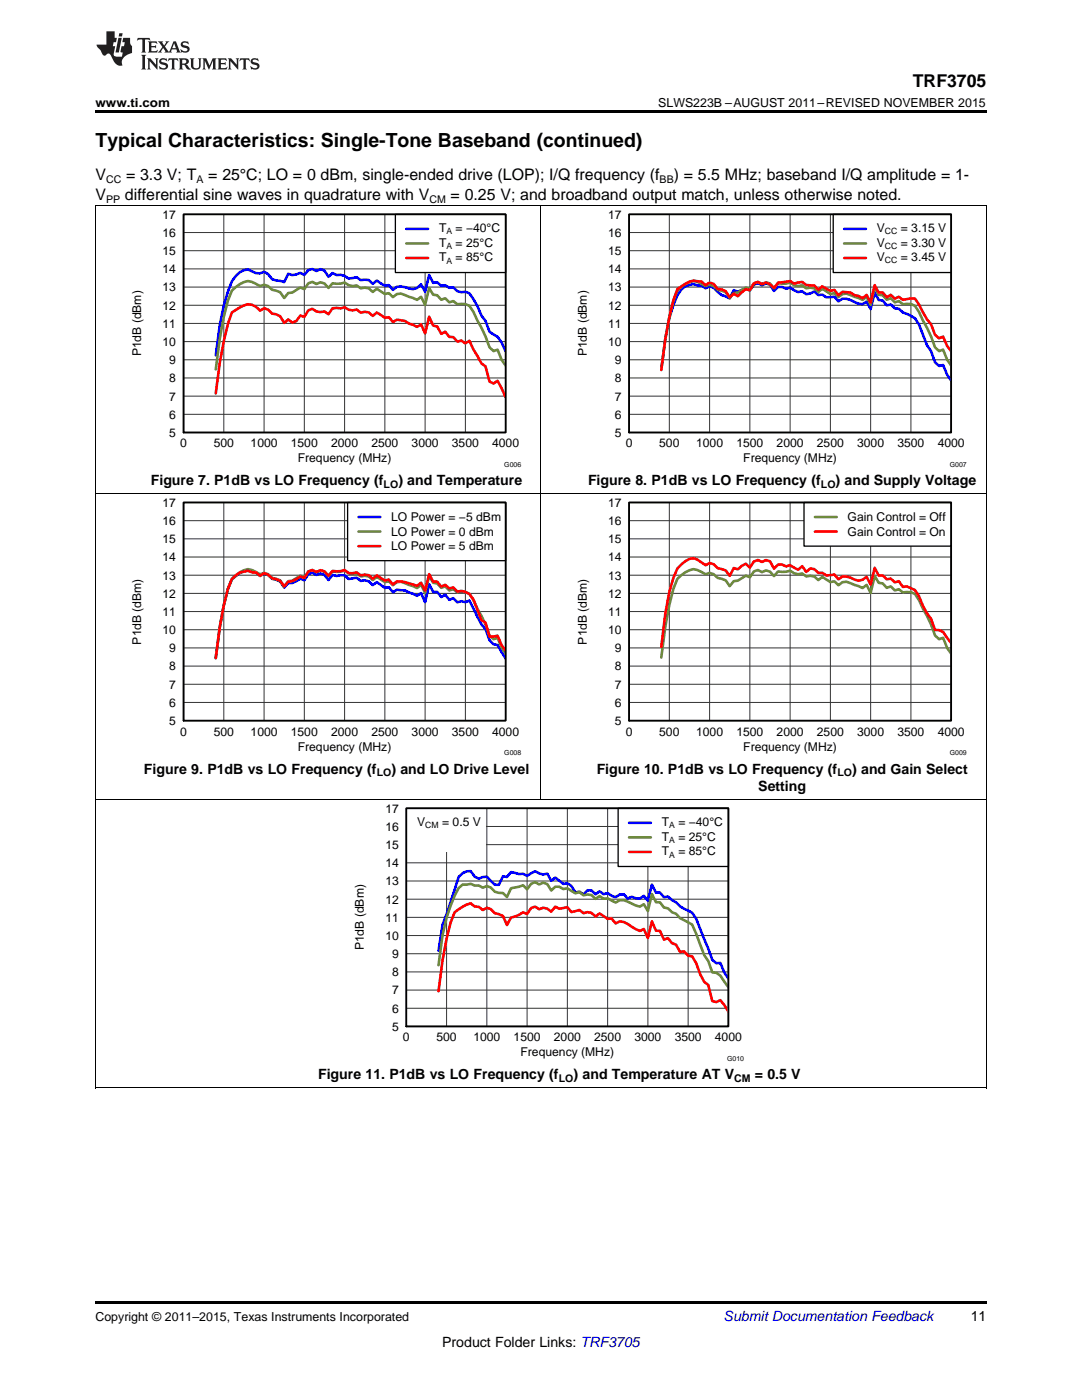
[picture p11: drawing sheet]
<svg xmlns="http://www.w3.org/2000/svg" width="216mm" height="279mm" viewBox="0 0 216 279" stroke-linecap="round" stroke-linejoin="round" font-family="sans-serif">
<defs><g id="words">
<text font-size="3.9" x="19" y="29.3">Typical Characteristics: Single-Tone Baseband (continued)</text>
<text font-size="3.5" x="182.1" y="17.3">TRF3705</text>
<g font-size="3.2">
<text x="19" y="36">V</text>
<text x="25.2" y="36">= 3.3 V; T</text>
<text x="41.6" y="36">= 25°C; LO = 0 dBm, single-ended drive (LOP); I/Q frequency (f</text>
<text x="134.4" y="36">) = 5.5 MHz; baseband I/Q amplitude = 1-</text>
<text x="19" y="39.9">V</text>
<text x="24.9" y="39.9">differential sine waves in quadrature with V</text>
<text x="89.9" y="39.9">= 0.25 V; and broadband output match, unless otherwise noted.</text>
</g>
<g font-size="2.8">
<text x="30.1" y="96.9">Figure 7. P1dB vs LO Frequency (f</text>
<text x="79.5" y="96.9">) and Temperature</text>
<text x="117.3" y="96.9">Figure 8. P1dB vs LO Frequency (f</text>
<text x="166.7" y="96.9">) and Supply Voltage</text>
<text x="28.7" y="154.4">Figure 9. P1dB vs LO Frequency (f</text>
<text x="78.1" y="154.4">) and LO Drive Level</text>
<text x="119.1" y="154.4">Figure 10. P1dB vs LO Frequency (f</text>
<text x="170" y="154.4">) and Gain Select</text>
<text x="151.3" y="157.9">Setting</text>
<text x="63.5" y="215.4">Figure 11. P1dB vs LO Frequency (f</text>
<text x="114.4" y="215.4">) and Temperature AT V</text>
<text x="150.6" y="215.4">= 0.5 V</text>
<text x="193.7" y="263.6">11</text>
<text x="88.2" y="268.9">Product Folder Links: TRF3705</text>
</g>
<text font-size="2.8" fill="#0000c8" x="144.4" y="263.6">Submit Documentation Feedback</text>
<g font-size="2.5">
<text x="19" y="21.4">www.ti.com</text>
<text x="131.3" y="21.4">SLWS223B –AUGUST 2011–REVISED NOVEMBER 2015</text>
<text x="19" y="263.6">Copyright © 2011–2015, Texas Instruments Incorporated</text>
</g>
<g font-size="2.4">
<text x="32.4" y="47.3">16</text>
<text x="32.4" y="43.6">17</text>
<text x="87.6" y="46.4">T</text>
<text x="90.9" y="46.4">= −40°C</text>
<text x="121.3" y="47.3">16</text>
<text x="121.3" y="43.6">17</text>
<text x="175" y="46.3">V</text>
<text x="179.7" y="46.3">= 3.15 V</text>
<text x="32.4" y="50.9">15</text>
<text x="87.6" y="49.3">T</text>
<text x="87.6" y="52.2">T</text>
<text x="90.9" y="49.3">= 25°C</text>
<text x="90.9" y="52.2">= 85°C</text>
<text x="121.3" y="50.9">15</text>
<text x="175" y="49.2">V</text>
<text x="175" y="52.1">V</text>
<text x="179.7" y="49.2">= 3.30 V</text>
<text x="179.7" y="52.1">= 3.45 V</text>
<text x="32.4" y="58.2">13</text>
<text x="32.4" y="54.5">14</text>
<text x="121.3" y="58.2">13</text>
<text x="121.3" y="54.5">14</text>
<text x="32.4" y="65.4">11</text>
<text x="32.4" y="61.8">12</text>
<text x="121.3" y="65.4">11</text>
<text x="121.3" y="61.8">12</text>
<text x="28.2" y="71.1" transform="rotate(-90 28.2 71.1)">P1dB (dBm)</text>
<text x="32.4" y="69">10</text>
<text x="117.1" y="71.1" transform="rotate(-90 117.1 71.1)">P1dB (dBm)</text>
<text x="121.3" y="69">10</text>
<text x="33.8" y="76.3">8</text>
<text x="33.8" y="72.7">9</text>
<text x="122.7" y="76.3">8</text>
<text x="122.7" y="72.7">9</text>
<text x="33.8" y="83.6">6</text>
<text x="33.8" y="79.9">7</text>
<text x="122.7" y="83.6">6</text>
<text x="122.7" y="79.9">7</text>
<text x="33.8" y="87.2">5</text>
<text x="36" y="89.3">0</text>
<text x="42.6" y="89.3">500</text>
<text x="50" y="89.3">1000</text>
<text x="58" y="89.3">1500</text>
<text x="66.1" y="89.3">2000</text>
<text x="74.1" y="89.3">2500</text>
<text x="82.1" y="89.3">3000</text>
<text x="90.2" y="89.3">3500</text>
<text x="98.2" y="89.3">4000</text>
<text x="122.7" y="87.2">5</text>
<text x="124.9" y="89.3">0</text>
<text x="131.5" y="89.3">500</text>
<text x="138.9" y="89.3">1000</text>
<text x="146.9" y="89.3">1500</text>
<text x="155" y="89.3">2000</text>
<text x="163" y="89.3">2500</text>
<text x="171" y="89.3">3000</text>
<text x="179.1" y="89.3">3500</text>
<text x="187.1" y="89.3">4000</text>
<text x="59.4" y="92.3">Frequency (MHz)</text>
<text x="148.3" y="92.3">Frequency (MHz)</text>
<text x="32.4" y="101.2">17</text>
<text x="121.3" y="101.2">17</text>
<text x="32.4" y="104.8">16</text>
<text x="78.1" y="104.1">LO Power = −5 dBm</text>
<text x="78.1" y="107">LO Power = 0 dBm</text>
<text x="121.3" y="104.8">16</text>
<text x="169.1" y="104.1">Gain Control = Off</text>
<text x="169.1" y="107">Gain Control = On</text>
<text x="32.4" y="112">14</text>
<text x="32.4" y="108.4">15</text>
<text x="78.1" y="109.9">LO Power = 5 dBm</text>
<text x="121.3" y="112">14</text>
<text x="121.3" y="108.4">15</text>
<text x="32.4" y="119.3">12</text>
<text x="32.4" y="115.7">13</text>
<text x="121.3" y="119.3">12</text>
<text x="121.3" y="115.7">13</text>
<text x="32.4" y="122.9">11</text>
<text x="121.3" y="122.9">11</text>
<text x="28.2" y="128.6" transform="rotate(-90 28.2 128.6)">P1dB (dBm)</text>
<text x="32.4" y="126.5">10</text>
<text x="33.8" y="130.2">9</text>
<text x="117.1" y="128.6" transform="rotate(-90 117.1 128.6)">P1dB (dBm)</text>
<text x="121.3" y="126.5">10</text>
<text x="122.7" y="130.2">9</text>
<text x="33.8" y="137.4">7</text>
<text x="33.8" y="133.8">8</text>
<text x="122.7" y="137.4">7</text>
<text x="122.7" y="133.8">8</text>
<text x="33.8" y="141.1">6</text>
<text x="122.7" y="141.1">6</text>
<text x="33.8" y="144.7">5</text>
<text x="36" y="146.8">0</text>
<text x="42.6" y="146.8">500</text>
<text x="50" y="146.8">1000</text>
<text x="58" y="146.8">1500</text>
<text x="59.4" y="149.8">Frequency (MHz)</text>
<text x="66.1" y="146.8">2000</text>
<text x="74.1" y="146.8">2500</text>
<text x="82.1" y="146.8">3000</text>
<text x="90.2" y="146.8">3500</text>
<text x="98.2" y="146.8">4000</text>
<text x="122.7" y="144.7">5</text>
<text x="124.9" y="146.8">0</text>
<text x="131.5" y="146.8">500</text>
<text x="138.9" y="146.8">1000</text>
<text x="146.9" y="146.8">1500</text>
<text x="148.3" y="149.8">Frequency (MHz)</text>
<text x="155" y="146.8">2000</text>
<text x="163" y="146.8">2500</text>
<text x="171" y="146.8">3000</text>
<text x="179.1" y="146.8">3500</text>
<text x="187.1" y="146.8">4000</text>
<text x="76.9" y="165.8">16</text>
<text x="76.9" y="162.2">17</text>
<text x="83.3" y="164.8">V</text>
<text x="88.2" y="164.8">= 0.5 V</text>
<text x="132.1" y="164.9">T</text>
<text x="132.1" y="167.8">T</text>
<text x="135.4" y="167.8">= 25°C</text>
<text x="135.4" y="164.9">= −40°C</text>
<text x="76.9" y="173.1">14</text>
<text x="76.9" y="169.4">15</text>
<text x="132.1" y="170.7">T</text>
<text x="135.4" y="170.7">= 85°C</text>
<text x="76.9" y="176.7">13</text>
<text x="76.9" y="184">11</text>
<text x="76.9" y="180.3">12</text>
<text x="72.6" y="189.7" transform="rotate(-90 72.6 189.7)">P1dB (dBm)</text>
<text x="76.9" y="187.6">10</text>
<text x="78.2" y="191.2">9</text>
<text x="78.2" y="194.8">8</text>
<text x="78.2" y="202.1">6</text>
<text x="78.2" y="198.5">7</text>
<text x="78.2" y="205.7">5</text>
<text x="80.4" y="207.8">0</text>
<text x="87.1" y="207.8">500</text>
<text x="94.5" y="207.8">1000</text>
<text x="102.5" y="207.8">1500</text>
<text x="110.5" y="207.8">2000</text>
<text x="118.6" y="207.8">2500</text>
<text x="126.6" y="207.8">3000</text>
<text x="134.6" y="207.8">3500</text>
<text x="142.7" y="207.8">4000</text>
<text x="103.9" y="210.8">Frequency (MHz)</text>
</g>
<g font-size="2.1">
<text x="21.2" y="36.6">CC</text>
<text x="21.2" y="40.5">PP</text>
<text x="39.2" y="36.6">A</text>
<text x="85.7" y="40.5">CM</text>
<text x="131.6" y="36.6">BB</text>
<text x="76.6" y="97.4">LO</text>
<text x="163.8" y="97.4">LO</text>
<text x="75.2" y="154.9">LO</text>
<text x="167.1" y="154.9">LO</text>
<text x="111.5" y="216">LO</text>
<text x="146.5" y="216">CM</text>
</g>
<g font-size="1.7">
<text x="89.1" y="46.8">A</text>
<text x="176.6" y="46.8">CC</text>
<text x="89.1" y="49.7">A</text>
<text x="89.1" y="52.6">A</text>
<text x="176.6" y="49.7">CC</text>
<text x="176.6" y="52.6">CC</text>
<text x="84.9" y="165.3">CM</text>
<text x="133.5" y="165.3">A</text>
<text x="133.5" y="168.2">A</text>
<text x="133.5" y="171.1">A</text>
</g>
<g font-size="1.4">
<text x="100.6" y="93.2">G006</text>
<text x="189.5" y="93.2">G007</text>
<text x="100.6" y="150.7">G008</text>
<text x="189.5" y="150.7">G009</text>
<text x="145.1" y="211.8">G010</text>
</g>
</g></defs>
<path d="M19 259.7h177.8v.5h-177.8z" fill="#000"/>
<path d="M19.1 159.7v57.5M196.8 159.7v57.5M19 217.1h177.8" fill="none" stroke="#000" stroke-width=".2"/>
<path d="M81.1 161.3h64.2v43.5h-64.2z" fill="none" stroke="#000" stroke-width=".26"/>
<g fill="none" stroke="#333" stroke-width=".2">
<path d="M81.1 161.3h64.2v43.5h-64.2zM81.1 179.5h64.2M81.1 175.8h64.2M81.1 172.2h64.2M81.1 168.6h64.2M81.1 164.9h64.2M89.1 161.3v43.5M97.1 161.3v43.5M105.2 161.3v43.5M113.2 161.3v43.5M121.2 161.3v43.5M129.3 161.3v43.5"/>
<path d="M137.3 161.3v43.5M81.1 197.6h64.2M81.1 194h64.2M81.1 190.3h64.2M81.1 186.7h64.2M81.1 183.1h64.2M81.1 201.2h64.2"/>
</g>
<path d="M87.5 189.7l.8-5.1 3.2-9.6 .8-.8 .8-.3h.8l.8 1.1 .8 .4 .8-.4h.8l1.7 1.6h.8l.8-1.7 .8 .1 .8-1 1.6 .4h.8l.8 .4 1.6-.9 1.6 .6 .8-.2 .8 1.5 .8-.7 1.6 1.3 .8-.1 .8 .5 .8 1.3 .8-.2 .8 .6 .8-.8h.8l.8 .8 .8-.6 .8 .6 .8-.3 .8 .6 .8 .3 .9-.6h.8l.8 .8 .8-.3 .8 .3h.8l.8-.5 .8 1 .8-3.3 .8 1.6h.8l.8 1 .8-.2 .8 .7 .8 .5a9.1 9.1 0 0 0 3.2 2.1l.8 1.2 3.2 8.2 .8 .6h.8l.8 1.9 .8 1.2" fill="none" stroke="#00f" stroke-width=".52"/>
<path d="M87.5 192.6a36.4 36.4 0 0 1 4-15.4l.8-.7 1.6-.1 .8 .3h.8l.8 .5 .8-.4 .8 .3 .9 .9 1.6 .2 .8 .8 .8-1.7 1.6-.3 .8-.3 .8 .8 .8-1.1 .8-.4 .8 .5 .8-.3 .8 .2 .8 1.3 .8-.7h.8l.8 .4 .8-.1 1.6 1 .8-.2 .8 .6 .8-.2 .8 .1 .8 .8 .8-.6 .8 .6 .8-.1 1.6 .8 .9-.4a6.2 6.2 0 0 1 3.2 1l.8 .2 .8-.4 .8 1.3 .8-3.4 .8 1.7h.8l.8 1 .8 .2 .8 .8 .8 .3 .8 .8 2.4 1.3 2.4 6.1 .8 1.2 .8 2.3h.8l.8 .6 1.6 2.3" fill="none" stroke="#6e8b3d" stroke-width=".52"/>
<path d="M87.5 197.8l.8-6.2 .8-4.2 .8-3.3 .8-2a9 9 0 0 1 3.2-1.8l.8 .6 .8 .1 .8 .6 .8-.4 .8 .2 .9 .9 1.6 .5 .8 1.8 .8-1.5 1.6-.5 .8-.5 .8 .3 .8-1.2 .8-.3 .8 .6 .8-.3 .8 .1 .8 .6 .8-1 .8 .5 1.6-.4 .8 1 1.6-.4 .8 .6 .8-.2 .8 .2 .8 .7 .8-.6 1.6 1.1 .8-.1 .8 1 .9-.4 .8 .1 3.2 1.8 .8-.4 .8 1.8 .8-3.3 .8 1.8 .8 .1 .8 1.7 .8-.3 .8 1 .8 .3 .8 1.5 .8-.1 .8 .8 .8 .2 .8 1.3 .8 2.3 .8 1.5 .8 .6 .8 3.2 .8 .2 .8-.4 1.6 2.3" fill="none" stroke="#f00" stroke-width=".52"/>
<path d="M123.3 161.3h22v11.6h-22z" fill="#fff"/>
<path d="M123.3 161.3h22v11.6h-22z" fill="none" stroke="#000" stroke-width=".26"/>
<path d="M125.5 164.2h4.4" fill="none" stroke="#00f" stroke-width=".52"/>
<path d="M125.5 167.1h4.4" fill="none" stroke="#6e8b3d" stroke-width=".52"/>
<path d="M125.5 170h4.4" fill="none" stroke="#f00" stroke-width=".52"/>
<path d="M81.1 161.3h15.8v8.7h-15.8z" fill="#fff"/>
<path d="M81.1 161.3h64.2v43.5h-64.2z" fill="none" stroke="#000" stroke-width=".35"/>
<path d="M19.1 98.6v61.1M107.9 98.6v61.1M196.8 98.6v61.1M19 159.6h177.8" fill="none" stroke="#000" stroke-width=".2"/>
<path d="M36.6 100.3h64.3v43.5h-64.3z" fill="none" stroke="#000" stroke-width=".26"/>
<g fill="none" stroke="#333" stroke-width=".2">
<path d="M36.6 100.3h64.3v43.5h-64.3zM36.6 118.4h64.3M36.6 114.8h64.3M36.6 111.2h64.3M36.6 107.5h64.3M36.6 103.9h64.3M44.7 100.3v43.5M52.7 100.3v43.5M60.7 100.3v43.5M68.8 100.3v43.5M76.8 100.3v43.5M84.8 100.3v43.5"/>
<path d="M92.9 100.3v43.5M36.6 136.6h64.3M36.6 132.9h64.3M36.6 129.3h64.3M36.6 125.7h64.3M36.6 122h64.3M36.6 140.2h64.3"/>
</g>
<path d="M43.1 131.4l.8-6.2 .8-4.4 .8-3.2 .8-1.9a6.9 6.9 0 0 1 3.2-2l.8 .2 1.6 1.1 .8-.5 .8 .3 .8 .7 1.6 .5 .8 1.3 .8-.9 .8-.1 1.6-.8 .8 .3 .8-1.2 .8-.3 .8 .4 .8-.3 .8 .3 .8 1.1 .9-1.1 .8 .3 1.6-.2 .8 .8 1.6-.3 .8 .6 .8-.1 .8 .2 .8 .8 .8-.6 1.6 1.1 .8-.1 .8 1 .8-.5 1.6 .1 2.4 1.1 .8-.5 .8 1.8 .8-3.6 .8 1.5h.8l.8 1.1 .8-.5 .8 1 .9-.3 .8 .8 .8-.2 .8 .2 .8-.3 2.4 4.7 .8 .9 .8 2.3 .8 .8 .8 .1 1.6 2.7" fill="none" stroke="#00f" stroke-width=".52"/>
<path d="M100.9 130.5l-.8-1.2-.8-2-.8 .3-.8-.8-.8-2.2-2.4-4.8a2.5 2.5 0 0 0-3.2-1.6l-.8-.6-.9 .2-.8-.8-.8 .3-.8-.9-.8-.1-.8-1.3-.8 3.3-.8-1.6-.8 .7-3.2-1.3-.8 .1-.8 .6-.8-.8-.8 .2-1.6-1.1-.8 .7-.8-.8-.8-.1-.8 .1-.8-.5-.8 .1-.8-.2-.8-.5-.8 .2-1.6-.1-.9 1-.8-.9-.8-.3-.8 .4-.8-.4-.8 .2-.8 1.2-.8-.3-1.6 1-.8 .1-.8 1-.8-1.2-1.6-.5-.8-.7-.8-.3-.8 .3-.8-.4a2.48 2.48 0 0 0-3.2 0l-1.6 1.3-.8 2-.8 3.2-.8 4.4-.8 6.1" fill="none" stroke="#6e8b3d" stroke-width=".52"/>
<path d="M100.9 129.8l-.8-1.1-.8-1.8-1.6 .2-.8-2.9-.8-.4-1.6-4.1a2.67 2.67 0 0 0-3.2-1.6l-.8-.9-.9 .2-.8-.7-.8 .4-.8-1h-.8l-.8-1.5-.8 3.2-.8-1.5-.8 .6-.8-.2a8.1 8.1 0 0 0-3.2-.7l-.8 .7-.8-1-.8 .1-1.6-1-.8 .7-.8-.7-.8-.1-.8 .1-.8-.6-1.6 .2-.8-.7-.8 .3-1.6-.1-.9 1-.8-.9-.8-.2-.8 .4-.8-.4-.8 .3-.8 1.3-.8-.3-1.6 .9-.8 .1-.8 1-.8-1.2-1.6-.5-.8-.7-.8-.3-.8 .5-.8-.6-.8-.1-.8-.3a4.1 4.1 0 0 0-4 3.7l-.8 3.2-.8 4.4-.8 6.1" fill="none" stroke="#f00" stroke-width=".52"/>
<path d="M69.4 100.3h31.5v11.6h-31.5z" fill="#fff"/>
<path d="M69.4 100.3h31.5v11.6h-31.5zM125.5 100.3h64.3v43.5h-64.3z" fill="none" stroke="#000" stroke-width=".26"/>
<path d="M71.5 103.2h4.4" fill="none" stroke="#00f" stroke-width=".52"/>
<path d="M71.5 106.1h4.4M189.8 130.5l-.8-1.2-.8-2-.8 .3-.8-.8-.8-2.2-2.4-4.8a2.5 2.5 0 0 0-3.2-1.6l-.8-.6-.9 .2-.8-.8-.8 .3-.8-.9-.8-.1-.8-1.3-.8 3.3-.8-1.6-.8 .7-3.2-1.3-.8 .1-.8 .6-.8-.8-.8 .2-1.6-1.1-.8 .7-.8-.8-.8-.1-.8 .1-.8-.5-.8 .1-.8-.2-.8-.5-.8 .2-1.6-.1-.9 1-.8-.9-.8-.3-.8 .4-.8-.4-.8 .2-.8 1.2-.8-.3-1.6 1-.8 .1-.8 1-.8-1.2-1.6-.5-.8-.7-.8-.3-.8 .3-.8-.4a2.48 2.48 0 0 0-3.2 0l-1.6 1.3-.8 2-.8 3.2-.8 4.4-.8 6.1" fill="none" stroke="#6e8b3d" stroke-width=".52"/>
<path d="M71.5 109h4.4M189.8 128.3l-1.6-2.2-.8-.3-.8-.1-.8-2.2-.8-1.1-.8-1.5-.8-1.9-.8-1.2-1.6-.8-.8 .1-.8-1.1-.9 .2-.8-.7-.8 .1-.8-.8-.8 .1-.8-1.6-.8 3.4-.8-1.6-.8 .6-.8 .2-2.4-.8-.8-.1-.8 .6-.8-.9-1.6 .1-.8-.5h-.8l-.8-.7-.8-.1-.8 .6-.8-1.1-.8 .7-1.6-.9-.8 .2-.8-.3h-.8l-.9 .8-.8-1.5-.8-.2-.8 .4-.8-.5-.8 .4-.8 1.2-.8-.8-.8 .4-.8 .7-.8-.2-.8 1.5-.8-1.1-1.6-.4-.8-.8-.8-.2-.8 .4-1.6-1.1-.8-.3a5.1 5.1 0 0 0-4 3.9l-.8 2.8-.8 4.3-.8 6.7" fill="none" stroke="#f00" stroke-width=".52"/>
<path d="M36.6 100.3h64.3v43.5h-64.3z" fill="none" stroke="#000" stroke-width=".35"/>
<g fill="none" stroke="#333" stroke-width=".2">
<path d="M125.5 100.3h64.3v43.5h-64.3zM125.5 118.4h64.3M125.5 114.8h64.3M125.5 111.2h64.3M125.5 107.5h64.3M125.5 103.9h64.3M133.6 100.3v43.5M141.6 100.3v43.5M149.6 100.3v43.5M157.7 100.3v43.5M165.7 100.3v43.5M173.7 100.3v43.5"/>
<path d="M181.8 100.3v43.5M125.5 136.6h64.3M125.5 132.9h64.3M125.5 129.3h64.3M125.5 125.7h64.3M125.5 122h64.3M125.5 140.2h64.3"/>
</g>
<path d="M160.4 100.3h29.4v8.7h-29.4z" fill="#fff"/>
<path d="M36.6 42.8h64.3v43.5h-64.3zM160.4 100.3h29.4v8.7h-29.4z" fill="none" stroke="#000" stroke-width=".26"/>
<path d="M100.9 73l-.8-1.2-.8-2-.8 .3-.8-.8-.8-2.2-2.4-4.8a2.5 2.5 0 0 0-3.2-1.6l-.8-.6-.9 .2-.8-.8-.8 .3-.8-.9-.8-.1-.8-1.3-.8 3.3-.8-1.6-.8 .7-3.2-1.3-.8 .1-.8 .6-.8-.8-.8 .2-1.6-1.1-.8 .7-.8-.8-.8-.1-.8 .1-.8-.6-.8 .2-.8-.2-.8-.5-.8 .2-1.6-.1-.9 1-.8-.9-.8-.3-.8 .4-.8-.4-.8 .2-.8 1.2-.8-.3-1.6 1-.8 .1-.8 1-.8-1.2-1.6-.5-.8-.7-.8-.3-.8 .3-.8-.5a2.48 2.48 0 0 0-3.2 .1l-1.6 1.3-.8 2-.8 3.2-.8 4.4-.8 6.1M162.6 103.2h4.4" fill="none" stroke="#6e8b3d" stroke-width=".52"/>
<path d="M43.1 78.5a67.5 67.5 0 0 1 3.2-16.1 9.6 9.6 0 0 1 3.2-1.7l.8 .1 .8 .4 .8 .8 .8-.5 .8 .3 .8 .8 .8 .1 .8 .4 .8 1.4 .8-.7 .8 .6 .8-.3 .8-1.1 .8 .2 .8-1.3 .8-.3 .8 .6 .8 .1 .8-.1 .8 .5 .9-1.2h1.6l.8-.2 .8 .5 .8 .2 .8-.2 .8 .6 .8-.2 .8 .2 .8 .6 .8-.6 1.6 1 .8-.1 .8 1 .8-.5 1.6 .3 .8 .5 1.6 .6 .8-.5 .8 1.8 .8-3.3 .8 1.8 .8 .2 .8 1.4 .8-.4 .8 1 .9 .1 .8 .9 .8-.2 .8 .5 .8-.5 .8 1.8 1.6 2.7 .8 .6 .8 3.1 .8 .3 .8-.5 1.6 3.3M162.6 106.1h4.4" fill="none" stroke="#f00" stroke-width=".52"/>
<path d="M125.5 100.3h64.3v43.5h-64.3z" fill="none" stroke="#000" stroke-width=".35"/>
<path d="M19.1 41.1v57.5M107.9 41.1v57.5M196.8 41.1v57.5M19 98.6h177.8" fill="none" stroke="#000" stroke-width=".2"/>
<g fill="none" stroke="#333" stroke-width=".2">
<path d="M36.6 42.8h64.3v43.5h-64.3zM36.6 57.3h64.3M36.6 53.7h64.3M36.6 50h64.3M36.6 46.4h64.3M44.7 42.8v43.5M52.7 42.8v43.5M60.7 42.8v43.5M68.8 42.8v43.5M76.8 42.8v43.5M84.8 42.8v43.5M92.9 42.8v43.5"/>
<path d="M36.6 79.1h64.3M36.6 75.4h64.3M36.6 71.8h64.3M36.6 68.2h64.3M36.6 64.5h64.3M36.6 60.9h64.3M36.6 82.7h64.3"/>
</g>
<path d="M100.9 70.1l-.8-1.7-.8-1.2-1.6-1-.8-2.2-.8-1-.8-1.9-1.6-2.6-.8-.3-.8 .1-.8-.2-.8-.8-.9 .1-.8-.5-.8 .1-.8-.7-.8 .2-.8-1.6-.8 3.3-.8-1.4a2.3 2.3 0 0 1-3.2 .5l-1.6-.1-.8 .7-.8-1-.8 .1-1.6-1-.8 .6-.8-.7h-1.6l-.8-.6-1.6 .3-.8-.5-.8-.3-.8 .1-.8-.4-.9 .7-.8-1.2-.8-.3-.8 .4-.8-.4-.8 .2-.8 1-.8-.4-1.6 .4-.8-.3-.8 1.7-2.4-.6-.8-1-.8-.5-.8 .4-.8-.1-1.6-.7a3.9 3.9 0 0 0-3.2 2.3 46.9 46.9 0 0 0-3.2 14.8" fill="none" stroke="#00f" stroke-width=".52"/>
<path d="M78.9 42.8h22v11.6h-22z" fill="#fff"/>
<path d="M78.9 42.8h22v11.6h-22zM125.5 42.8h64.3v43.5h-64.3z" fill="none" stroke="#000" stroke-width=".26"/>
<path d="M81.1 45.7h4.3M132 73.7l.8-6.1 .8-4.1 .8-2.6 .8-2a3.5 3.5 0 0 1 3.2-2.2l.8 .3h.8l.8 .5 .8-.4 .8 .3 1.6 1.5 1.6 .7 .8-1.7 .8 .3 1.6-.6 .8 .4 .8-1.2 .8-.3 .8 .4 .8-.3 .8 .2 .8 1.3 .9-.8h.8l.8 .3 .8-.2 1.6 .9 .8-.2 .8 .6 .8-.1 .8-.4 .8 .7 .8-.1 .8 .5 1.6-.1 .8 .9 .8-.5a6.4 6.4 0 0 1 3.2 1l.8 .1 .8-.5 .8 1.5 .8-3.3 .8 1.5 .8 .1 .8 .9 .8-.1 .8 .7 .9 .1 .8 .8 2.4 1.1 .8 1.3 1.6 4.1 .8 1.2 .8 2.2 .8 .7 .8-.2 .8 2 .8 1.2" fill="none" stroke="#00f" stroke-width=".52"/>
<path d="M81.1 48.6h4.3M189.8 73l-.8-1.2-.8-2-.8 .3-.8-.8-.8-2.2-2.4-4.8a2.5 2.5 0 0 0-3.2-1.6l-.8-.6-.9 .2-.8-.8-.8 .3-.8-.9-.8-.1-.8-1.3-.8 3.3-.8-1.6-.8 .7-3.2-1.3-.8 .1-.8 .6-.8-.8-.8 .2-1.6-1.1-.8 .7-.8-.8-.8-.1-.8 .1-.8-.6-.8 .2-.8-.2-.8-.5-.8 .2-1.6-.1-.9 1-.8-.9-.8-.3-.8 .4-.8-.4-.8 .2-.8 1.2-.8-.3-1.6 1-.8 .1-.8 1-.8-1.2-1.6-.5-.8-.7-.8-.3-.8 .3-.8-.5a2.48 2.48 0 0 0-3.2 .1l-1.6 1.3-.8 2-.8 3.2-.8 4.4-.8 6.1" fill="none" stroke="#6e8b3d" stroke-width=".52"/>
<path d="M81.1 51.5h4.3M189.8 70.1l-.8-1-.8-1.9-.8 .3-.8-.7-.8-2.1-.8-1-2.4-4.1-2.4 .2-.8-.6-.9 .4-.8-.8-.8 .5-.8-.9h-.8l-.8-1.5-.8 3.5-.8-1.6-.8 .7-.8-.4-.8-.2-.8-.5-1.6-.2-.8 .7-.8-1-.8 .2-1.6-1-.8 .7-.8-.8-1.6-.1-.8-.6-1.6 .3-.8-.5-2.4 .3-.9 1.1-.8-.8-.8-.3-.8 .3-.8-.4-.8 .3-.8 1.3-.8-.2-1.6 1.4-.8-.5-.8 .8-.8-1.3-.8-.3-.8-.1-.8-1.1-.8-.2-.8 .5-.8-.7-.8-.1a3.7 3.7 0 0 0-3.2 1l-.8 .6a64.7 64.7 0 0 0-3.2 16.2" fill="none" stroke="#f00" stroke-width=".52"/>
<path d="M36.6 42.8h64.3v43.5h-64.3z" fill="none" stroke="#000" stroke-width=".35"/>
<g fill="none" stroke="#333" stroke-width=".2">
<path d="M125.5 42.8h64.3v43.5h-64.3zM125.5 57.3h64.3M125.5 53.7h64.3M125.5 50h64.3M125.5 46.4h64.3M133.6 42.8v43.5M141.6 42.8v43.5M149.6 42.8v43.5M157.7 42.8v43.5M165.7 42.8v43.5M173.7 42.8v43.5M181.8 42.8v43.5"/>
<path d="M125.5 79.1h64.3M125.5 75.4h64.3M125.5 71.8h64.3M125.5 68.2h64.3M125.5 64.5h64.3M125.5 60.9h64.3M125.5 82.7h64.3"/>
</g>
<path d="M166.3 42.8h23.5v11.6h-23.5z" fill="#fff"/>
<path d="M166.3 42.8h23.5v11.6h-23.5z" fill="none" stroke="#000" stroke-width=".26"/>
<path d="M168.4 45.7h4.4" fill="none" stroke="#00f" stroke-width=".52"/>
<path d="M168.4 48.6h4.4" fill="none" stroke="#6e8b3d" stroke-width=".52"/>
<path d="M168.4 51.5h4.4" fill="none" stroke="#f00" stroke-width=".52"/>
<path d="M125.5 42.8h64.3v43.5h-64.3z" fill="none" stroke="#000" stroke-width=".35"/>
<path d="M19 41.1h177.8" fill="none" stroke="#000" stroke-width=".2"/>
<path d="M19 22h177.8v.5h-177.8z" fill="#000"/>
<g fill="#231f20">
<path d="M27.5 7.6l-.1 .5 .4-.2h.6v.1v2.1l-.2 .4h1l-.3-.4v-2.1l.1-.1h.5l.5 .2-.2-.5zM29.5 8.3l.2 .3v1.5l-.2 .4h1.8l.2-.6a1.04 1.04 0 0 1-1.3 .2v-.7h.6l.3 .2v-.6l-.3 .2h-.6v-.6l.8-.1 .4 .3-.2-.5zM31.5 8.3l.9 1.1-.9 1.1h.8l-.2-.2 .5-.7 .4 .7-.2 .2h1.5l-.1-.2 .1-.4h.9l.1 .4-.2 .2h1l-.3-.3-.7-1.9h-.5l-.9 2-.8-1 .9-1h-.8l.1 .3-.3 .5-.4-.6 .2-.2zM34.7 8.6l.4 1h-.7zM36.3 8.4a.63 .63 0 0 0-.2 .7 .63 .63 0 0 0 .6 .4l.6 .2 .1 .2a.75 .75 0 0 1-.7 .4 .75 .75 0 0 1-.6-.5l.1 .7 .1-.1a1.11 1.11 0 0 0 1.5-.6 1.13 1.13 0 0 0-1.2-.8l-.1-.4a1.04 1.04 0 0 1 1.2 .2l-.2-.5-.1 .1-.5-.2zM28.2 10.9l.2 .4v2.2l-.2 .4h1l-.3-.4v-2.2l.3-.4zM29.3 11.6l.3 .4v1.5l-.3 .4h.8l-.2-.4v-1.3l1.5 1.7v-1.9l.2-.4h-.7l.2 .4v.9l-1.1-1.3zM32 11.8a.62 .62 0 0 0-.2 .7 .62 .62 0 0 0 .6 .4l.6 .1 .1 .3a.76 .76 0 0 1-.7 .3 .76 .76 0 0 1-.6-.4l.1 .7 .1-.1a1.11 1.11 0 0 0 1.5-.6 1.13 1.13 0 0 0-1.2-.8l-.1-.4a1.04 1.04 0 0 1 1.2 .2l-.2-.6-.1 .1-.5-.1zM33.7 11.6l-.2 .6a.61 .61 0 0 1 .8-.3v1.6l-.2 .4h.9l-.2-.4v-1.6a.63 .63 0 0 1 .8 .3l-.2-.6zM35.6 11.6l.3 .4v1.5l-.3 .4h1l-.2-.2v-.8l.5 .2a.76 .76 0 0 0 1.2 .7l-1-1a.58 .58 0 0 0 .6-.5 .58 .58 0 0 0-.5-.6zM36.4 11.9h.1a.45 .45 0 0 1 .5 .1 .45 .45 0 0 1 .1 .5l-.7 .2zM37.9 11.6l.2 .2a2.17 2.17 0 0 0 .3 1.9 .99 .99 0 0 0 1.6-.6v-1.1l.2-.4h-.7l.2 .2a1.92 1.92 0 0 1-.2 1.8 .6 .6 0 0 1-.9-.5v-1.1l.2-.4zM40.4 11.6l.2 .4v1.5l-.2 .4h.7l-.2-.4v-1.4l.8 1.8 .8-1.8v1.4l-.2 .4h.9l-.2-.4v-1.5l.2-.4h-.8l-.6 1.5-.6-1.5zM43.4 11.6l.2 .4v1.5l-.2 .4h1.8l.2-.6a1.04 1.04 0 0 1-1.3 .1v-.6h.5l.4 .2v-.6l-.4 .2h-.5v-.7h.8l.3 .3-.1-.6zM45.5 11.6l.2 .4v1.5l-.2 .4h.7l-.2-.4v-1.3l1.5 1.7v-1.9l.2-.4h-.7l.2 .4v.9l-1.1-1.3zM47.9 11.6l-.1 .6a.61 .61 0 0 1 .8-.3v1.6l-.3 .4h1l-.3-.4 .1-1.6a.63 .63 0 0 1 .7 .3l-.1-.6zM50.2 11.8a.62 .62 0 0 0-.2 .7 .62 .62 0 0 0 .6 .4l.6 .1 .2 .3a.76 .76 0 0 1-.8 .3 .76 .76 0 0 1-.6-.4l.1 .7 .2-.1a1.11 1.11 0 0 0 1.5-.6 1.13 1.13 0 0 0-1.3-.8l-.1-.4a1.04 1.04 0 0 1 1.2 .2l-.1-.6-.2 .1-.5-.1z"/>
<path d="M21.2 6.3v2.6h-1.9l.1 .4 .7 .9a.91 .91 0 0 0 1 .8 .56 .56 0 0 1 .5-.3 .56 .56 0 0 1 .5 .3l.4 .8a1.53 1.53 0 0 0 1.9 1.2 1.54 1.54 0 0 1 1-2.1l.9-.3v-1.4a1.52 1.52 0 0 1-.3-1.6h-1.4l-.2 .8h.5l-.2 .8h-.4l-.2 1v.2l.4 .1-.2 .8a1.93 1.93 0 0 1-1.6-.3l.3-1.8h-.5l.2-.8h.4l.2-.8h-.4v-1.3zM23.6 7.6l-.6 2.9h.7l.6-2.9zM23.8 6.6l-.1 .7h.6l.2-.7z"/>
</g>
<use href="#words"/>
</svg>
